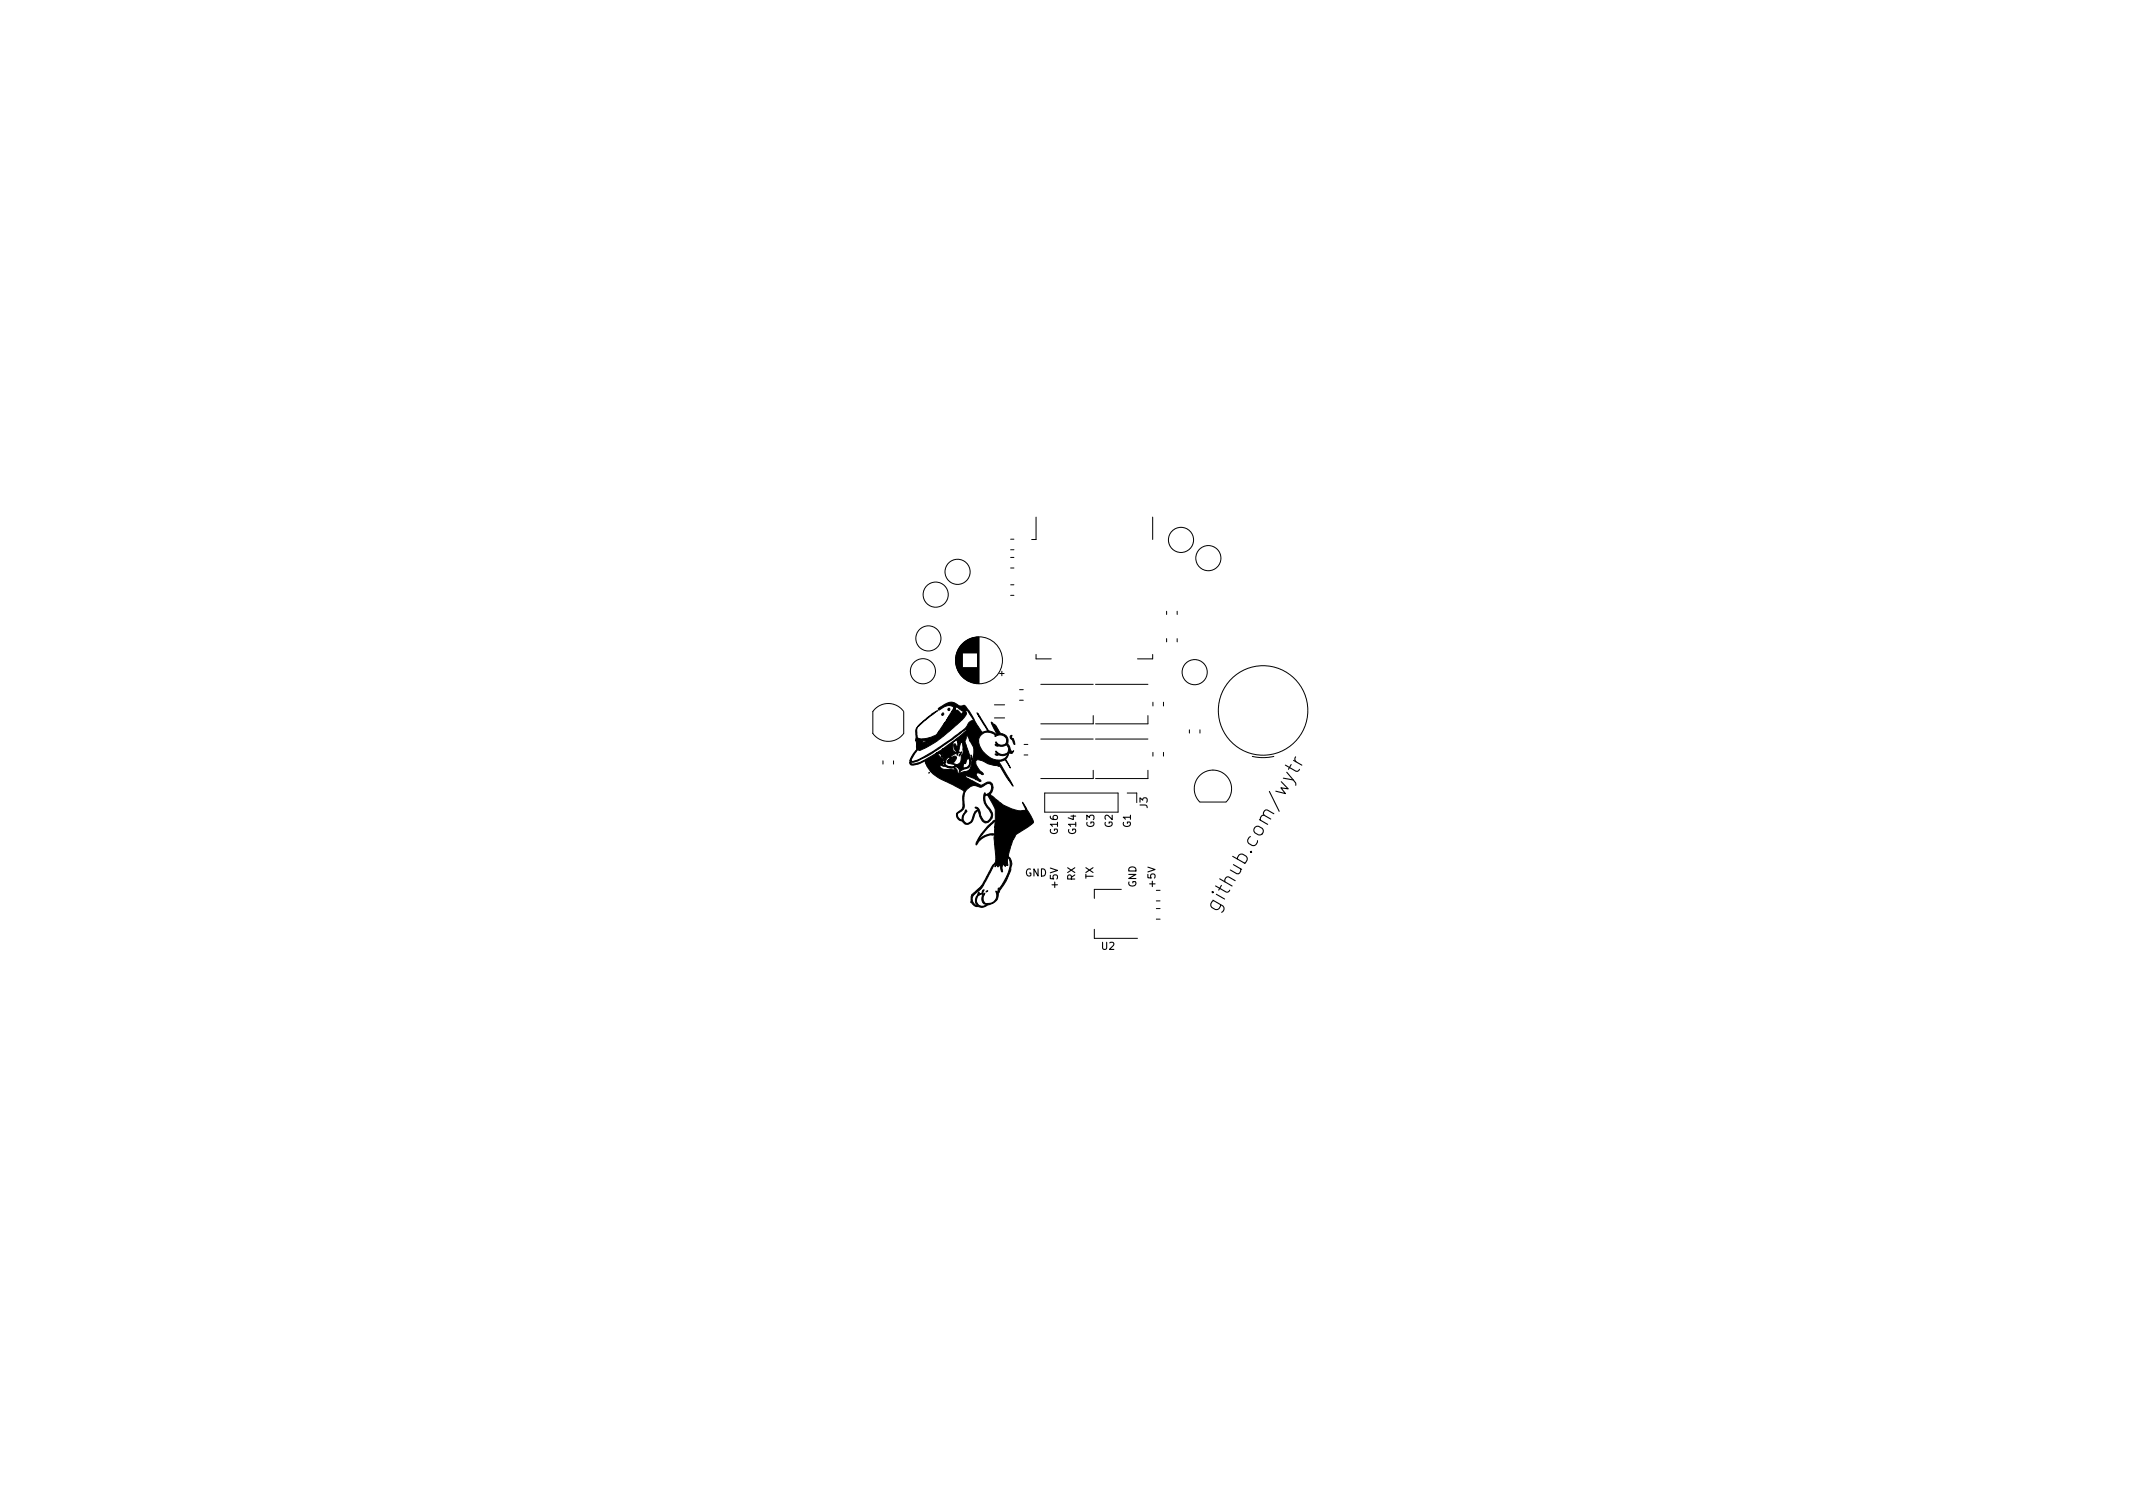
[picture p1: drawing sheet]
<svg xmlns="http://www.w3.org/2000/svg" width="297mm" height="210mm" viewBox="0 0 297 210" stroke-linecap="round" stroke-linejoin="round" font-family="sans-serif">
<defs><g id="words">
<text font-size="2.8" x="170.2" y="125.9" transform="rotate(-60 170.2 125.9)">github.com/wytr</text>
<g font-size="1.4">
<text x="159.8" y="112.5" transform="rotate(-90 159.8 112.5)">J3</text>
<text x="147.3" y="116.1" transform="rotate(-90 147.3 116.1)">G16</text>
<text x="149.9" y="116.1" transform="rotate(-90 149.9 116.1)">G14</text>
<text x="152.4" y="115.2" transform="rotate(-90 152.4 115.2)">G3</text>
<text x="154.9" y="115.2" transform="rotate(-90 154.9 115.2)">G2</text>
<text x="157.5" y="115.2" transform="rotate(-90 157.5 115.2)">G1</text>
<text x="142.7" y="122">GND</text>
<text x="147.3" y="123.6" transform="rotate(-90 147.3 123.6)">+5V</text>
<text x="149.7" y="122.6" transform="rotate(-90 149.7 122.6)">RX</text>
<text x="152.3" y="122.4" transform="rotate(-90 152.3 122.4)">TX</text>
<text x="158.2" y="123.6" transform="rotate(-90 158.2 123.6)">GND</text>
<text x="160.9" y="123.4" transform="rotate(-90 160.9 123.4)">+5V</text>
<text x="153.4" y="132.2">U2</text>
</g>
</g></defs>
<path d="M180.4 105.4a.51 .51 0 0 0 .1 .7" fill="none" stroke="#000" stroke-width=".15"/>
<g fill="none" stroke="#000" stroke-width=".14">
<path d="M140.7 75.1h.5M140.7 76.5h.5M140.7 79.1h.5M140.7 77.6h.5M144.3 72v3.1h-.6M160.5 72v3.1M125.8 99a2.62 2.62 0 0 0-4.3 .1v3a2.65 2.65 0 0 0 4.3 0v-3M133.1 91.5v.8M133.1 91.3v1.3M133.2 91.1v1.6M133.2 91v1.9M133.2 90.9v2.1"/>
<path d="M133.3 90.8v2.3M133.3 90.7v2.5M133.4 90.6v2.7M133.4 90.5v2.9M133.4 90.4v3.1M133.5 90.4v3.1M133.5 90.3v3.3M133.6 90.2v3.5M133.6 90.1v3.7M133.7 90.1v3.7M133.7 90v3.9M133.8 89.9v4"/>
<path d="M133.8 89.9v4.1M133.9 89.8v4.3M134 89.7v4.5M134 89.6v1.3M134 93v1.2M134.1 89.6v1.3M134.1 93v1.3M134.2 89.5v1.4M134.2 93v1.4M134.3 89.4v1.5M134.3 93v1.5M134.4 89.4v1.5"/>
<path d="M134.4 93v1.5M134.4 89.3v1.6M134.4 93v1.6M134.5 89.3v1.6M134.5 93v1.6M134.6 89.2v1.7M134.6 93v1.7M134.7 89.2v1.7M134.7 93v1.7M134.7 89.1v1.8M134.7 93v1.8M134.8 89.1v1.8"/>
<path d="M134.8 93v1.8M134.9 89v1.9M134.9 93v1.8M134.9 93v1.9M135 89v1.9M135 93v1.9M135.1 89v1.9M135.1 93v1.9M135.1 88.9v2M135.2 88.9v2M135.2 93v2M135.3 88.9v2"/>
<path d="M135.3 93v2M135.4 88.9v2M135.4 93v2M135.4 88.8v2.1M135.4 93v2.1M135.5 88.8v2.1M135.5 93v2.1M135.6 88.8v2.1M135.6 93v2.1M135.7 88.8v2.1M135.7 93v2.1M135.8 88.8v2.1"/>
<path d="M135.8 93v2.1M135.9 88.7v2.2M135.9 93v2.1M136 88.7v2.2M136 93v2.2M136.1 88.7v2.2M136.1 93v2.2M136.1 88.7v6.5M136.2 88.7v6.5M136.3 88.7v6.5M138.5 100h1.4M138.5 98.1h1.4"/>
<path d="M139.2 93.8h.6M139.5 93.5v.6M140.7 82.9h.5M140.7 81.4h.5M142 96h.5M142 97.5h.5M144.3 91.1v.6h2.1M144.9 95.3h7.3M152.2 99.6v1.2h-7.3M152.6 95.3h7.3M159.9 99.6v1.2h-7.3M160.5 91.1v.6h-2.1"/>
<path d="M160.6 97.8v.5M162 97.8v.5M162.5 85.1v.5M162.5 88.9v.5M163.9 85.1v.5M163.9 88.9v.5M123 105.9v.5M124.4 105.9v.5M142.6 105.1h.5M142.6 103.7h.5M144.9 102.9h7.3M145.5 110.4h10.2v2.7h-10.2z"/>
<path d="M152.2 107.3v1.1h-7.3M152.6 102.9h7.3M157 110.4h1.3v1.4M159.9 107.3v1.1h-7.3M160.6 104.8v.5M162 104.8v.5M165.6 101.6v.5M167.1 101.6v.5M167.1 111.7h3.6M168.9 107.2a2.6 2.6 0 0 0-2.4 1.6 2.6 2.6 0 0 0 .6 2.9M174.4 105.3l1.7 .2 1.3-.2M152.4 129.4v1.3h6"/>
<path d="M156.2 123.8h-3.8v1.3M161 124h.6M161 125.4h.6M161 126.5h.6M161 128h.6"/>
<circle cx="133.3" cy="79.6" r="1.75"/>
<circle cx="164.5" cy="75.2" r="1.75"/>
<circle cx="168.3" cy="77.7" r="1.75"/>
<circle cx="128.5" cy="93.5" r="1.75"/>
<circle cx="129.3" cy="88.9" r="1.75"/>
<circle cx="130.3" cy="82.8" r="1.75"/>
<circle cx="136.3" cy="91.9" r="3.3"/>
<circle cx="166.4" cy="93.6" r="1.75"/>
<circle cx="175.9" cy="98.9" r="6.2"/>
</g>
<g fill="#000" stroke="#000" stroke-width=".14">
<path d="M131.2 99.3a.13 .13 0 0 1 .2 .1 .13 .13 0 0 1-.1 .2 .14 .14 0 0 1-.2-.2zM136.2 99.4l.1 .2zM129.3 107.6h.1zM133.9 104.7l-.1 .3-.2 .2zM127.9 101l1.9-1.6 .8-.4-2.8 2.2-.1 .5v.7a.64 .64 0 0 0 .9 .5l1-.2 .6-.3 .5-.4h.7l.1-.2-.2 .2h-.6l.7-1.2h1.2h.2h-1.4l.1-.1h1.3l.4-.3-.5 .3h-1.2l.3-.4 1.6-.1-1.6 .1 .1-.1h1.3l-1.3-.1 1.4 .1 .4-.2-.4 .1h-1.4l.1-.2h1.7l.2-.1-.2 .1h-1.7l1.8-.1-1.7 .1 .1-.2h1.7h-1.7l.4-.7h.5l.1 .1-.1-.1h-.5l.2-.3h.2l.3 .4h.1l-.1-.2 .2 .1 .1 .2-.1-.1h-.1l.1 .1h.2l.2 .3h.3l-.2-.2h.2v-.1l-.8-.6a.22 .22 0 0 0-.2-.1 .22 .22 0 0 0-.2 .2h-.2v-.1a.97 .97 0 0 0-1.4-.1l-.5 .3a.15 .15 0 0 1-.3 0 .14 .14 0 0 1 .2-.2l1-.6 .6-.2h.5l.7 .5 .7-.1 .7 .8 1.6 2.7a.35 .35 0 0 0 .2 .3 .35 .35 0 0 0 .4-.2 .22 .22 0 0 0 .3-.1 .22 .22 0 0 0-.1-.3l-1.4-2.2 1.6 2.5 1.2 .6-.8-1.8 .4 .5v-.2l.3 .2 .4 .7a.87 .87 0 0 0 .8 .6 1.25 1.25 0 0 1 .5 1.4l.4 .8a.2 .2 0 0 0 .2 .2 .2 .2 0 0 0 .2-.2 .39 .39 0 0 1-.6 .3l-.1 .1-.3 .6a1.06 1.06 0 0 1-1 .5l-.1 .1 .1 .1 1.9 3.3-.9-1.2-.9-1.6-1.6-.3-1.1-.5a.45 .45 0 0 0-.6 0 .45 .45 0 0 0 0 .6l.4 .7 .4 .3a.16 .16 0 0 1 .1 .2 .16 .16 0 0 1-.1 .2l-.4-.2a.3 .3 0 0 0-.4 0 .3 .3 0 0 0 .1 .5l.5 .4a.16 .16 0 0 1-.1 .2 .16 .16 0 0 1-.2-.1l-1.2-.5a.51 .51 0 0 0-.7-.1l.3 .2 1.7 .9a.49 .49 0 0 0 .7-.1l.5-.2h.3l.2 .2 .2 .5-.2 .7a.31 .31 0 0 0-.2 .3 .31 .31 0 0 0 .3 .3l1.5 1.2 1.2 .5 .8 .3 1.1-.1 .1-.2-.5-.9 1.4 2.4a.47 .47 0 0 1-.3 .8l-2 1.3-.5 .8-.5 1.8a.54 .54 0 0 0 .2 .7l.2 .7-.1 1-.7 1.5-1.1 1.7-.2 .9-.5 .5-1.3 .5h-.3l-.6-.1a1.32 1.32 0 0 1-.8-.5v-1.1l1.5-1.5 1.3-2.3 .3-.5-.5 1.3-.8 1.3a5.8 5.8 0 0 1-1.6 1.8l-.1 .6a.86 .86 0 0 0 .7 .8l-.1-.2a1.55 1.55 0 0 1 .4-1.7v.2l.2 .1-.4 .3a.84 .84 0 0 0 0 1.1 .84 .84 0 0 0 1.1 .1l-.5-.4v-1.1a.5 .5 0 0 1 .2-.6 .39 .39 0 0 0 0 .6l.1-.1-.2 .5 .1 .6a.74 .74 0 0 0 .8 .3l.6-.2 .3-.4 .1-.6-.1-.5a.19 .19 0 0 0 .3 .1 .19 .19 0 0 0 0-.3 .18 .18 0 0 1 0-.2 .18 .18 0 0 1 .2-.1l.7-1.1 .6-1.4 .2-1-.3-.6-.1 .1v.7a.14 .14 0 0 1-.1 .2 .14 .14 0 0 1-.1-.2h-.1v.3l-.3-.2-.1 .6a.27 .27 0 0 1-.1 .4l-.1-.3a.43 .43 0 0 0-.3-.6l-.2 .2a.19 .19 0 0 0-.1-.2 .19 .19 0 0 0-.2 .2v-.3a.17 .17 0 0 1-.1-.2 .17 .17 0 0 1 .1-.2l.1-.7-.3-2.7a.2 .2 0 0 0 0-.3 .2 .2 0 0 0-.2 0h-.4l-.9 .3-1 1v-.2l.3-.6h.3l.5-.4 .8-.3h.7v-.9l4.4-.1-4.4 .1 .1-.7-.1-.2-1.2 1.2-.9 1.3h-.2l1.3-1.7 .8-.7a.44 .44 0 0 0 .3-.7l-.1-1.1-1-1.9a.35 .35 0 0 0-.4 .2 .35 .35 0 0 0 .1 .4l.1 .7 .7 .8 .2 .6a1.07 1.07 0 0 1-1.1 1.1l-.4-.3-.6-1.3-.3 .4-.4 1.1a.83 .83 0 0 1-1.5-.1l-.3-.1a.83 .83 0 0 1-.4-.8h.1l.1 .3a.58 .58 0 0 0 .6 .4l.1-.6 .4-.7 .2 .2-.5 .5a.66 .66 0 0 0 0 .9 .66 .66 0 0 0 1 0l.3-.8a1.15 1.15 0 0 1 .6-.8v-.1l-.3-.2a.43 .43 0 0 1 .6 .4l.2 .7a.91 .91 0 0 0 .8 .8l.4-.3 .3-.6-.3-.6-.7-1.1-.1-.8v-.4l.2-.2a.18 .18 0 0 0 .1 .2 .18 .18 0 0 0 .2 0l.3-.3 .2-.2a.57 .57 0 0 0 .1-.7 .57 .57 0 0 0-.6-.3l-.4 .3a.8 .8 0 0 1-1.2 0h-.3l-.4 .1-.7 .6-.2 .6-.1 1.8-.3 .4-.5 .4-.1 .1h-.1l.1-.2 .7-.6 .1-.4v-1.4a.55 .55 0 0 0 0-.8l-3.6-1.8-.9-.8-.5-.7h1.8a1.31 1.31 0 0 0 1.2 .5h.7a.12 .12 0 0 0 .2 0 .12 .12 0 0 0-.1-.2l-.1-.1-.4 .1-.5-.2h1.1l.3 .4a.43 .43 0 0 0 .2 .4 .43 .43 0 0 0 .5-.1l.8-.2a1.83 1.83 0 0 0 .5-1.7l-.1-.5 .2 .7 .1-.1 .1-1.3-.1-.4-.5-.9h1.3l.1 .7 .4 .8 .6 .6 .7 .4 1 .2 .9-.2a.39 .39 0 0 0 .2-.6l-.5 .2-.5-.1a.33 .33 0 0 1-.6-.1h.3l-.2-.3v-.1l.5 .4 .4 .1 .3-.1a.67 .67 0 0 0 .5-.5 .67 .67 0 0 0-.3-.8l-.6 .2h-.4a.32 .32 0 0 1-.5-.3h.2l-.2-.2 .1-.1a.74 .74 0 0 0 1 .4 .74 .74 0 0 0 .4-1 1.16 1.16 0 0 0-1.5-.2 .59 .59 0 0 0-.7-.5h-.5l-.5 .2-.4 .3-.2 .6h-1.3l-.4-.7v.4a.95 .95 0 0 0 0 1.1l.5 1.6 .1 .7-.1 .3-.2 .4-1 .3-.3 .3v-.3l-.4-.4h.9l.2 .1h.3l.4-.4v-.5a.26 .26 0 0 0-.2-.3 .26 .26 0 0 0-.2 .3l-.1 .3a.34 .34 0 0 0-.4 .5l-1.1-.1v.1h-1.1l-.6-.1a.26 .26 0 0 0-.4 0h-1.8l-.1-.3h2.2a.16 .16 0 0 0 .2 .2 .16 .16 0 0 0 .1-.3h.1a1.18 1.18 0 0 0 1.4 .4l-.1-.3a.75 .75 0 0 0 .8-.2 .75 .75 0 0 0 .2-.8v-.3a.72 .72 0 0 0 .2-.7v-.6a.25 .25 0 0 0 0-.3 .25 .25 0 0 0-.3-.1l-.2 .8a.38 .38 0 0 0 0 .6l-.2 .1-.1 .2a.19 .19 0 0 0-.1-.2 .19 .19 0 0 0-.3 .1l-.2 .1a.26 .26 0 0 0-.2 .4 .43 .43 0 0 1 .7 0l-.4 .7a.22 .22 0 0 1-.1 .2 .22 .22 0 0 1-.2 0l-.2-.1a.29 .29 0 0 1-.4-.1 .29 .29 0 0 1 .2-.4h.3l.2-.2a.12 .12 0 0 0-.2-.1 .12 .12 0 0 0 0 .2l-.3 .1 .2-.3a.52 .52 0 0 0-.7 .5l.1 .2-.1 .1-.2-.1-.2 .2h-2.2l-.1-.2v-.2h2.4a.13 .13 0 0 0 .2 .1 .13 .13 0 0 0 0-.2 .13 .13 0 0 0-.2 .1h-2.5l-.9 .4-.5 .1a.41 .41 0 0 1-.7-.3l.4 .2 1-.2 2.2-1.2h.3l.6 .7h.3l-.4-.6 .1 .2a.15 .15 0 0 0 0-.2 .15 .15 0 0 0-.2-.1l-.3-.1-.4 .1 .2-.2h2.3h-.1h-2.2l.7-.5h1.5l.2 .4a.16 .16 0 0 0 .2 .1 .16 .16 0 0 0 .1-.2 .81 .81 0 0 1-.2-1l.4 .5v-.8h.1l.1 .2v-.1l-.1-.1h-.1a.23 .23 0 0 0-.2-.2 .23 .23 0 0 0-.3 .1 .96 .96 0 0 0-.2 .9v.2h-1.5l3-2.2a.46 .46 0 0 0 .4-.6l-2 1.5-3.4 2.2-1.5 .8-1 .2v-.3h.2a.42 .42 0 0 0 .6 0l1.1-.5 2.5-1.5 3-2.2 .6-.7a1.2 1.2 0 0 1 .9-.7l-.5-.8a.65 .65 0 0 0-.6-.6l-.1 .1a.98 .98 0 0 1-.4 1.2l-1.7 1.6-1.9 1.5-2.3 1.2-.3-.1-.9 1.5h-.2l.3-.6 .5-.7a.59 .59 0 0 0 .1-.7h.3v.1v-.2h.6l-.6-.1v.2h-.3v-.2h.6v.1l.2-.1h.7l.7-.4-.8 .4h-1.4v-.2l.6 .1v-.1h-.6l-.1-.4h.3l.1 .4 .4-.1h-.3v-.1l-.1-.1h.5a.24 .24 0 0 0 .4 .1l.7-.2h-.2a.41 .41 0 0 1-.6 0h-1.2v-1a1.13 1.13 0 0 1 .4-1.1zM140 105.8l.7 1.1zM140.7 102.5l.2-.1a.27 .27 0 0 0 0 .3 .27 .27 0 0 0 .2 .2l.2 .8-.1-.1-.2-.5-.3-.3zM137.4 124.1h.2l-.3 .1z"/>
<circle cx="132.1" cy="98.8" r=".16"/>
</g>
<use href="#words"/>
</svg>
